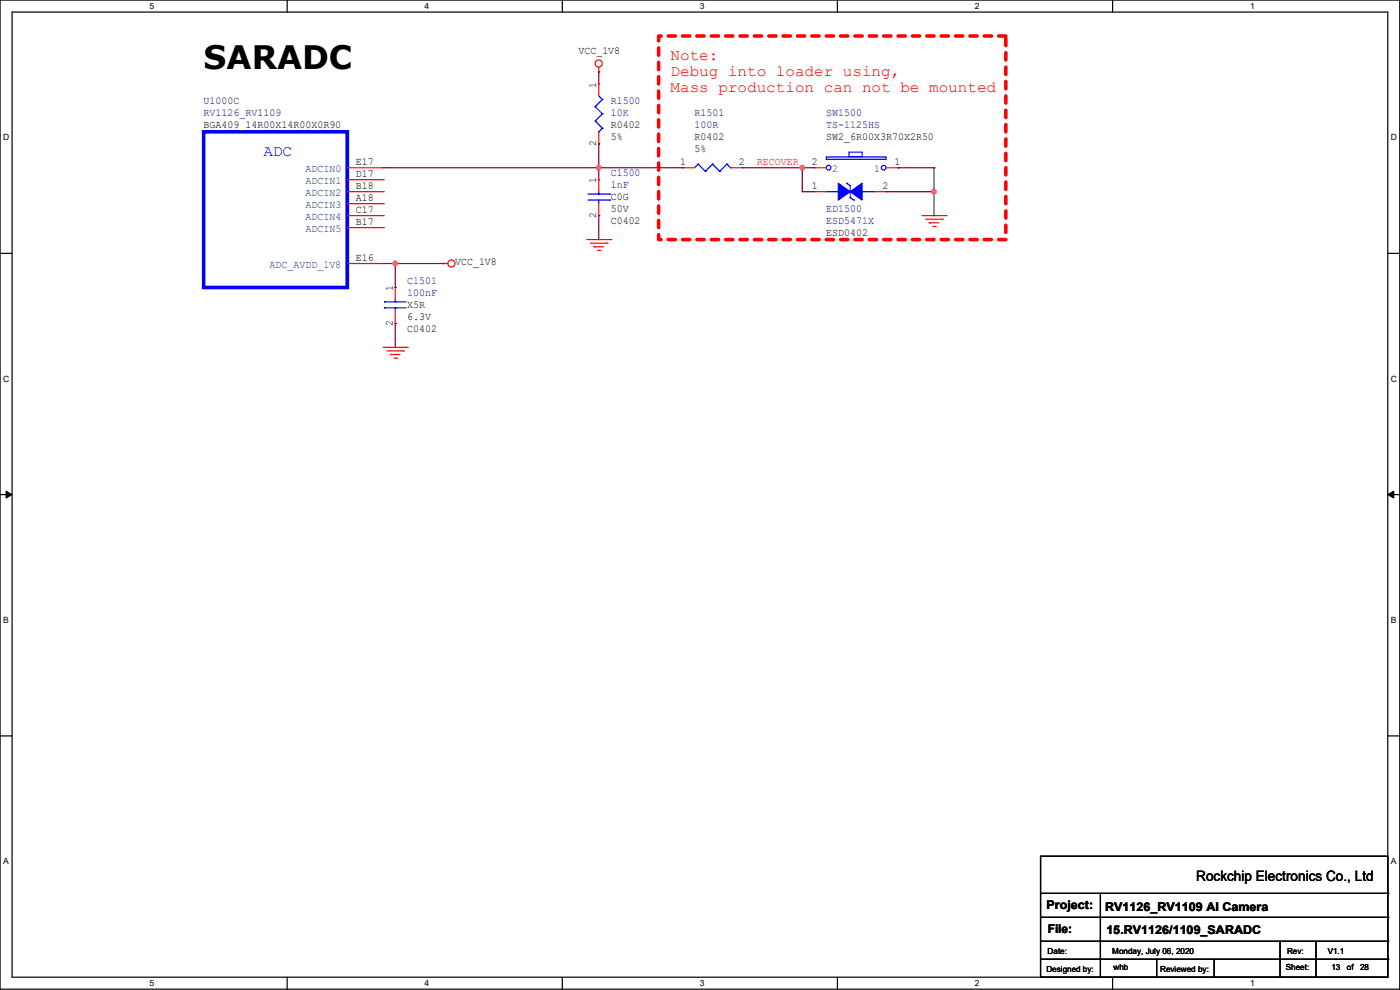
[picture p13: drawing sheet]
<svg xmlns="http://www.w3.org/2000/svg" width="297mm" height="210mm" viewBox="0 0 297 210" stroke-linecap="round" stroke-linejoin="round" font-family="sans-serif">
<defs><g id="words">
<text font-size="6.9" x="43.2" y="14.5">SARADC</text>
<g font-size="3.3" fill="#f00">
<text x="142.3" y="12.8">Note:</text>
<text x="142.3" y="16.1">Debug into loader using,</text>
<text x="142.3" y="19.4">Mass production can not be mounted</text>
</g>
<text font-size="3.3" fill="#00f" x="55.9" y="33.1">ADC</text>
<text font-size="3" x="253.8" y="186.9">Rockchip Electronics Co., Ltd</text>
<g font-size="2.5">
<text x="222" y="192.9">Project:</text>
<text x="222.3" y="198">File:</text>
<text x="234.5" y="193.1">RV1126_RV1109 AI Camera</text>
<text x="234.7" y="198.2">15.RV1126/1109_SARADC</text>
</g>
<g font-size="2.3">
<text x="122.7" y="11.5">VCC_1V8</text>
<text x="126.5" y="18.6" transform="rotate(-90 126.5 18.6)">1</text>
<text x="43.2" y="27.2">BGA409_14R00X14R00X0R90</text>
<text x="129.6" y="27.2">R0402</text>
<text x="129.6" y="29.8">5%</text>
<text x="147.3" y="29.8">R0402</text>
<text x="175.3" y="29.8">SW2_6R00X3R70X2R50</text>
<text x="75.5" y="35.1">E17</text>
<text x="126.5" y="31" transform="rotate(-90 126.5 31)">2</text>
<text x="144.3" y="35.1">1</text>
<text x="147.3" y="32.3">5%</text>
<text x="156.7" y="35.1">2</text>
<text x="172.2" y="35.1">2</text>
<text x="189.8" y="35.1">1</text>
<text x="75.5" y="37.6">D17</text>
<text x="75.5" y="40.1">B18</text>
<text x="126.5" y="38.9" transform="rotate(-90 126.5 38.9)">1</text>
<text x="172.2" y="40.1">1</text>
<text x="187.2" y="40.1">2</text>
<text x="75.5" y="42.7">A18</text>
<text x="75.5" y="45.2">C17</text>
<text x="75.5" y="47.8">B17</text>
<text x="126.5" y="46.3" transform="rotate(-90 126.5 46.3)">2</text>
<text x="129.6" y="47.6">C0402</text>
<text x="129.6" y="42.5">C0G</text>
<text x="129.6" y="45">50V</text>
<text x="175.3" y="50.1">ESD0402</text>
<text x="75.5" y="55.4">E16</text>
<text x="96.5" y="56.2">VCC_1V8</text>
<text x="83.3" y="61.7" transform="rotate(-90 83.3 61.7)">1</text>
<text x="86.4" y="65.3">X5R</text>
<text x="83.3" y="69.1" transform="rotate(-90 83.3 69.1)">2</text>
<text x="86.4" y="70.4">C0402</text>
<text x="86.4" y="67.9">6.3V</text>
</g>
<g font-size="2.3" fill="#000080">
<text x="43.2" y="22.2">U1000C</text>
<text x="129.6" y="22.2">R1500</text>
<text x="43.2" y="24.7">RV1126_RV1109</text>
<text x="129.6" y="24.7">10K</text>
<text x="147.3" y="24.7">R1501</text>
<text x="147.3" y="27.2">100R</text>
<text x="175.3" y="24.7">SW1500</text>
<text x="175.3" y="27.2">TS-1125HS</text>
<text x="129.6" y="37.4">C1500</text>
<text x="129.6" y="39.9">1nF</text>
<text x="175.3" y="45">ED1500</text>
<text x="175.3" y="47.6">ESD5471X</text>
<text x="86.4" y="60.3">C1501</text>
<text x="86.4" y="62.8">100nF</text>
</g>
<text font-size="2.3" fill="#f00" x="160.5" y="35.1">RECOVER</text>
<g font-size="2.3" fill="#004080">
<text x="64.8" y="36.5">ADCIN0</text>
<text x="64.8" y="39">ADCIN1</text>
<text x="64.8" y="41.6">ADCIN2</text>
<text x="176.6" y="36.5">2</text>
<text x="185.4" y="36.5">1</text>
<text x="64.8" y="44.1">ADCIN3</text>
<text x="64.8" y="46.7">ADCIN4</text>
<text x="64.8" y="49.2">ADCIN5</text>
<text x="57.2" y="56.8">ADC_AVDD_1V8</text>
</g>
<g font-size="1.8">
<text x="31.7" y="1.9">5</text>
<text x="90.1" y="1.9">4</text>
<text x="148.5" y="1.9">3</text>
<text x="206.8" y="1.9">2</text>
<text x="265.2" y="1.9">1</text>
<text x=".7" y="29.8">D</text>
<text x="295.1" y="29.8">D</text>
<text x=".7" y="81">C</text>
<text x="295.1" y="81">C</text>
<text x=".7" y="132.1">B</text>
<text x="295.1" y="132.1">B</text>
<text x=".7" y="183.3">A</text>
<text x="295.1" y="183.3">A</text>
<text x="222.3" y="202.3">Date:</text>
<text x="236" y="202.3">Monday, July 06, 2020</text>
<text x="273" y="202.3">Rev:</text>
<text x="281.7" y="202.3">V1.1</text>
<text x="31.7" y="209.2">5</text>
<text x="90.1" y="209.2">4</text>
<text x="148.5" y="209.2">3</text>
<text x="206.8" y="209.2">2</text>
<text x="222" y="206.1">Designed by:</text>
<text x="236.2" y="205.8">whb</text>
<text x="246.1" y="206.1">Reviewed by:</text>
<text x="265.2" y="209.2">1</text>
<text x="272.8" y="205.8">Sheet:</text>
<text x="282.4" y="205.8">13</text>
<text x="285.7" y="205.8">of</text>
<text x="288.5" y="205.8">28</text>
</g>
</g></defs>
<path d="M0 0h296.9v209.8h-296.9zM2.6 2.6h291.8v204.7h-291.8z" fill="none" stroke="#000" stroke-width=".25"/>
<g fill="#fff">
<path d="M31.7 .3h1v2h-1z"/>
<path d="M31.7 207.5h1v2.1h-1z"/>
</g>
<path d="M60.9 0v2.6M60.9 207.3v2.5" fill="none" stroke="#000" stroke-width=".25"/>
<g fill="#fff">
<path d="M90.1 .3h1v2h-1z"/>
<path d="M90.1 207.5h1v2.1h-1z"/>
</g>
<path d="M119.3 0v2.6M119.3 207.3v2.5" fill="none" stroke="#000" stroke-width=".25"/>
<g fill="#fff">
<path d="M148.5 .3h1v2h-1z"/>
<path d="M148.5 207.5h1v2.1h-1z"/>
</g>
<path d="M177.7 0v2.6M177.7 207.3v2.5" fill="none" stroke="#000" stroke-width=".25"/>
<g fill="#fff">
<path d="M206.8 .3h1v2h-1z"/>
<path d="M206.8 207.5h1v2.1h-1z"/>
</g>
<path d="M236 0v2.6M236 207.3v2.5" fill="none" stroke="#000" stroke-width=".25"/>
<g fill="#fff">
<path d="M265.2 .3h1v2h-1z"/>
<path d="M265.2 207.5h1v2.1h-1z"/>
<path d="M.7 28.2h1.2v2h-1.2z"/>
<path d="M295 28.2h1.3v2h-1.3z"/>
<path d="M.7 79.3h1.2v2.1h-1.2z"/>
<path d="M295 79.3h1.3v2.1h-1.3z"/>
</g>
<path d="M0 53.7h2.6M294.4 53.7h2.5" fill="none" stroke="#000" stroke-width=".25"/>
<g fill="#fff">
<path d="M.7 130.5h1.2v2h-1.2z"/>
<path d="M295 130.5h1.2v2h-1.2z"/>
</g>
<path d="M0 104.9h2.6M294.4 104.9h2.5" fill="none" stroke="#000" stroke-width=".25"/>
<path d="M1.3 104.2l1.3 .7-1.3 .7zM294.4 104.9l1.3-.7v1.4z" fill="#000" stroke="#000" stroke-width=".21"/>
<g fill="#fff">
<path d="M.7 181.7h1.2v2h-1.2z"/>
<path d="M295 181.7h1.2v2h-1.2z"/>
</g>
<g fill="none" stroke="#000" stroke-width=".25">
<path d="M0 156.1h2.6M294.4 156.1h2.5M220.7 181.6h73.7v25.7h-73.7zM220.7 189.5h73.7M220.7 194.6h73.7M220.7 199.7h73.7M233.4 189.5v17.8M271.5 199.7v7.6M279.2 199.7v7.6M294.4 189.5h.1M294.4 194.6h.1M294.4 199.7h.1"/>
<path d="M220.7 203.5h73.7M233.4 207.3h.1M245.4 207.3h.1M245.4 203.5v3.8M257.6 207.3h.1M257.6 203.5v3.8M271.5 207.3h.1M279.2 207.3h.1M294.4 203.5h.1"/>
</g>
<path d="M139.7 7.6h73.7v43.2h-73.7z" fill="none" stroke="#f00" stroke-width=".76" stroke-dasharray="1.5 1.5"/>
<g fill="none" stroke="#f00" stroke-width=".25">
<path d="M127 15.3h.1M127 17.8h.1M127 14.2v1.1M127 17.8v2.5M73.7 35.6h7.6M73.7 38.1h7.6M81.3 35.6h.1M81.3 38.1h.1M127 38.1h.1M127 30.5h.1M127 28v2.5M127 38.1v2.6"/>
<path d="M144.8 35.6h.1M144.8 35.6h2.5M155 35.6h2.5M157.5 35.6h.1M172.7 35.6h.1M172.7 35.6h2.6M188 35.6h2.5M190.5 35.6h.1M73.7 55.9h7.6M73.7 45.7h7.6M73.7 40.7h7.6M73.7 43.2h7.6"/>
<path d="M73.7 48.3h7.6M81.3 40.7h.1M81.3 43.2h.1M81.3 45.7h.1M81.3 48.3h.1M81.3 55.9h.1M94 55.9h.1M94 55.9h1M124.5 50.8h5.1M125.2 51.6h3.6M126 52.3h.1M126 52.3h2"/>
<path d="M126.8 53.1h.5M127 45.7h.1M127 43.2v2.5M127.3 53.1h.1M128.8 51.6h.1M129.6 50.8h.1M172.7 40.7h.1M172.7 40.7h2.6M185.4 40.7h2.6M188 40.7h.1M195.6 45.7h5.1M196.4 46.5h3.5"/>
<path d="M197.1 47.3h.1M197.1 47.3h2.1M197.9 48h.5M198.4 48h.1M199.9 46.5h.1M200.7 45.7h.1M81.3 73.7h5.1M82.1 74.4h3.5M82.8 75.2h.1M82.8 75.2h2.1M83.6 76h.5M83.8 61h.1"/>
<path d="M83.8 68.6h.1M83.8 61v2.5M83.8 66.1v2.5M84.1 76h.1M85.6 74.4h.1M86.4 73.7h.1"/>
<circle cx="127" cy="13.5" r=".75"/>
<circle cx="95.8" cy="55.9" r=".75"/>
</g>
<g fill="none" stroke="#00f" stroke-width=".25">
<path d="M126.3 22.6h.1M126.3 25.7h.1M126.3 22.6l1.5 1.6M126.3 25.7l1.5 1.5M127 28h.1M127 20.3l.8 .8M127.8 21.1h.1M127.8 24.2h.1M127.8 27.2h.1M127.8 21.1l-1.5 1.5M127.8 24.2l-1.5 1.5M127.8 27.2l-.8 .8"/>
<path d="M148.1 34.8h.1M148.1 34.8l-.8 .8M148.1 34.8l1.5 1.5M149.6 36.3h.1M151.2 34.8h.1M151.2 34.8l-1.6 1.5M151.2 34.8l1.5 1.5M152.7 36.3h.1M154.2 34.8h.1M154.2 34.8l-1.5 1.5M154.2 34.8l.8 .8M155 35.6h.1"/>
<path d="M175.3 33.3h12.7v.5h-12.7zM179.6 38.9h.1M179.6 38.9l.8 .5v2.5M180.1 32.3h2.8v1h-2.8zM124.7 42.4h4.6M124.7 41.2h4.6M127 41.2h.1M127 42.4h.1M127 40.7v.5M127 42.4v.8M129.3 42.4h.1M129.3 41.2h.1"/>
<path d="M175.3 40.7h2.5M177.8 40.7h.1M180.4 41.9h.1M180.4 41.9l.7 .5M181.1 42.4h.1M182.9 40.7h2.5M185.4 40.7h.1M81.6 65.3h.1M81.6 64h.1M81.6 65.3h4.5M81.6 64h4.5M83.8 64h.1"/>
<path d="M83.8 65.3h.1M83.8 63.5v.5M83.8 65.3v.8"/>
<circle cx="175.8" cy="35.6" r=".5"/>
<circle cx="187.5" cy="35.6" r=".5"/>
</g>
<g fill="#00f" stroke="#00f" stroke-width=".25">
<path d="M177.8 38.9l2.6 1.8-2.6 1.7z" fill-rule="evenodd"/>
<path d="M180.4 40.7l2.5-1.8v3.5z" fill-rule="evenodd"/>
</g>
<path d="M43.2 28h30.5v33h-30.5z" fill="none" stroke="#00f" stroke-width=".76"/>
<g fill="none" stroke="#800040" stroke-width=".25">
<path d="M127 15.3h.1M127 15.3v2.5M81.3 35.6h63.5M127 35.6h.1M127 30.5h.1M127 30.5v7.6M144.8 35.6h.1M157.5 35.6h15.2M170.2 35.6h.1M170.2 35.6v5.1M190.5 35.6h.1M190.5 35.6h7.6"/>
<path d="M198.1 35.6h.1M198.1 35.6v10.1M81.3 55.9h12.7M83.8 55.9h.1M83.8 55.9v5.1M94 55.9h.1M127 45.7h.1M127 45.7v5.1M170.2 40.7h.1M170.2 40.7h2.5M188 40.7h.1M188 40.7h10.1"/>
<path d="M198.1 40.7h.1M83.8 68.6h.1M83.8 61h.1M83.8 68.6v5.1"/>
</g>
<g fill="#f0f" stroke="#f0f" stroke-width=".25">
<circle cx="83.8" cy="55.9" r=".5"/>
<circle cx="170.2" cy="35.6" r=".5"/>
<circle cx="198.1" cy="40.7" r=".5"/>
<circle cx="127" cy="35.6" r=".5"/>
</g>
<use href="#words"/>
</svg>
